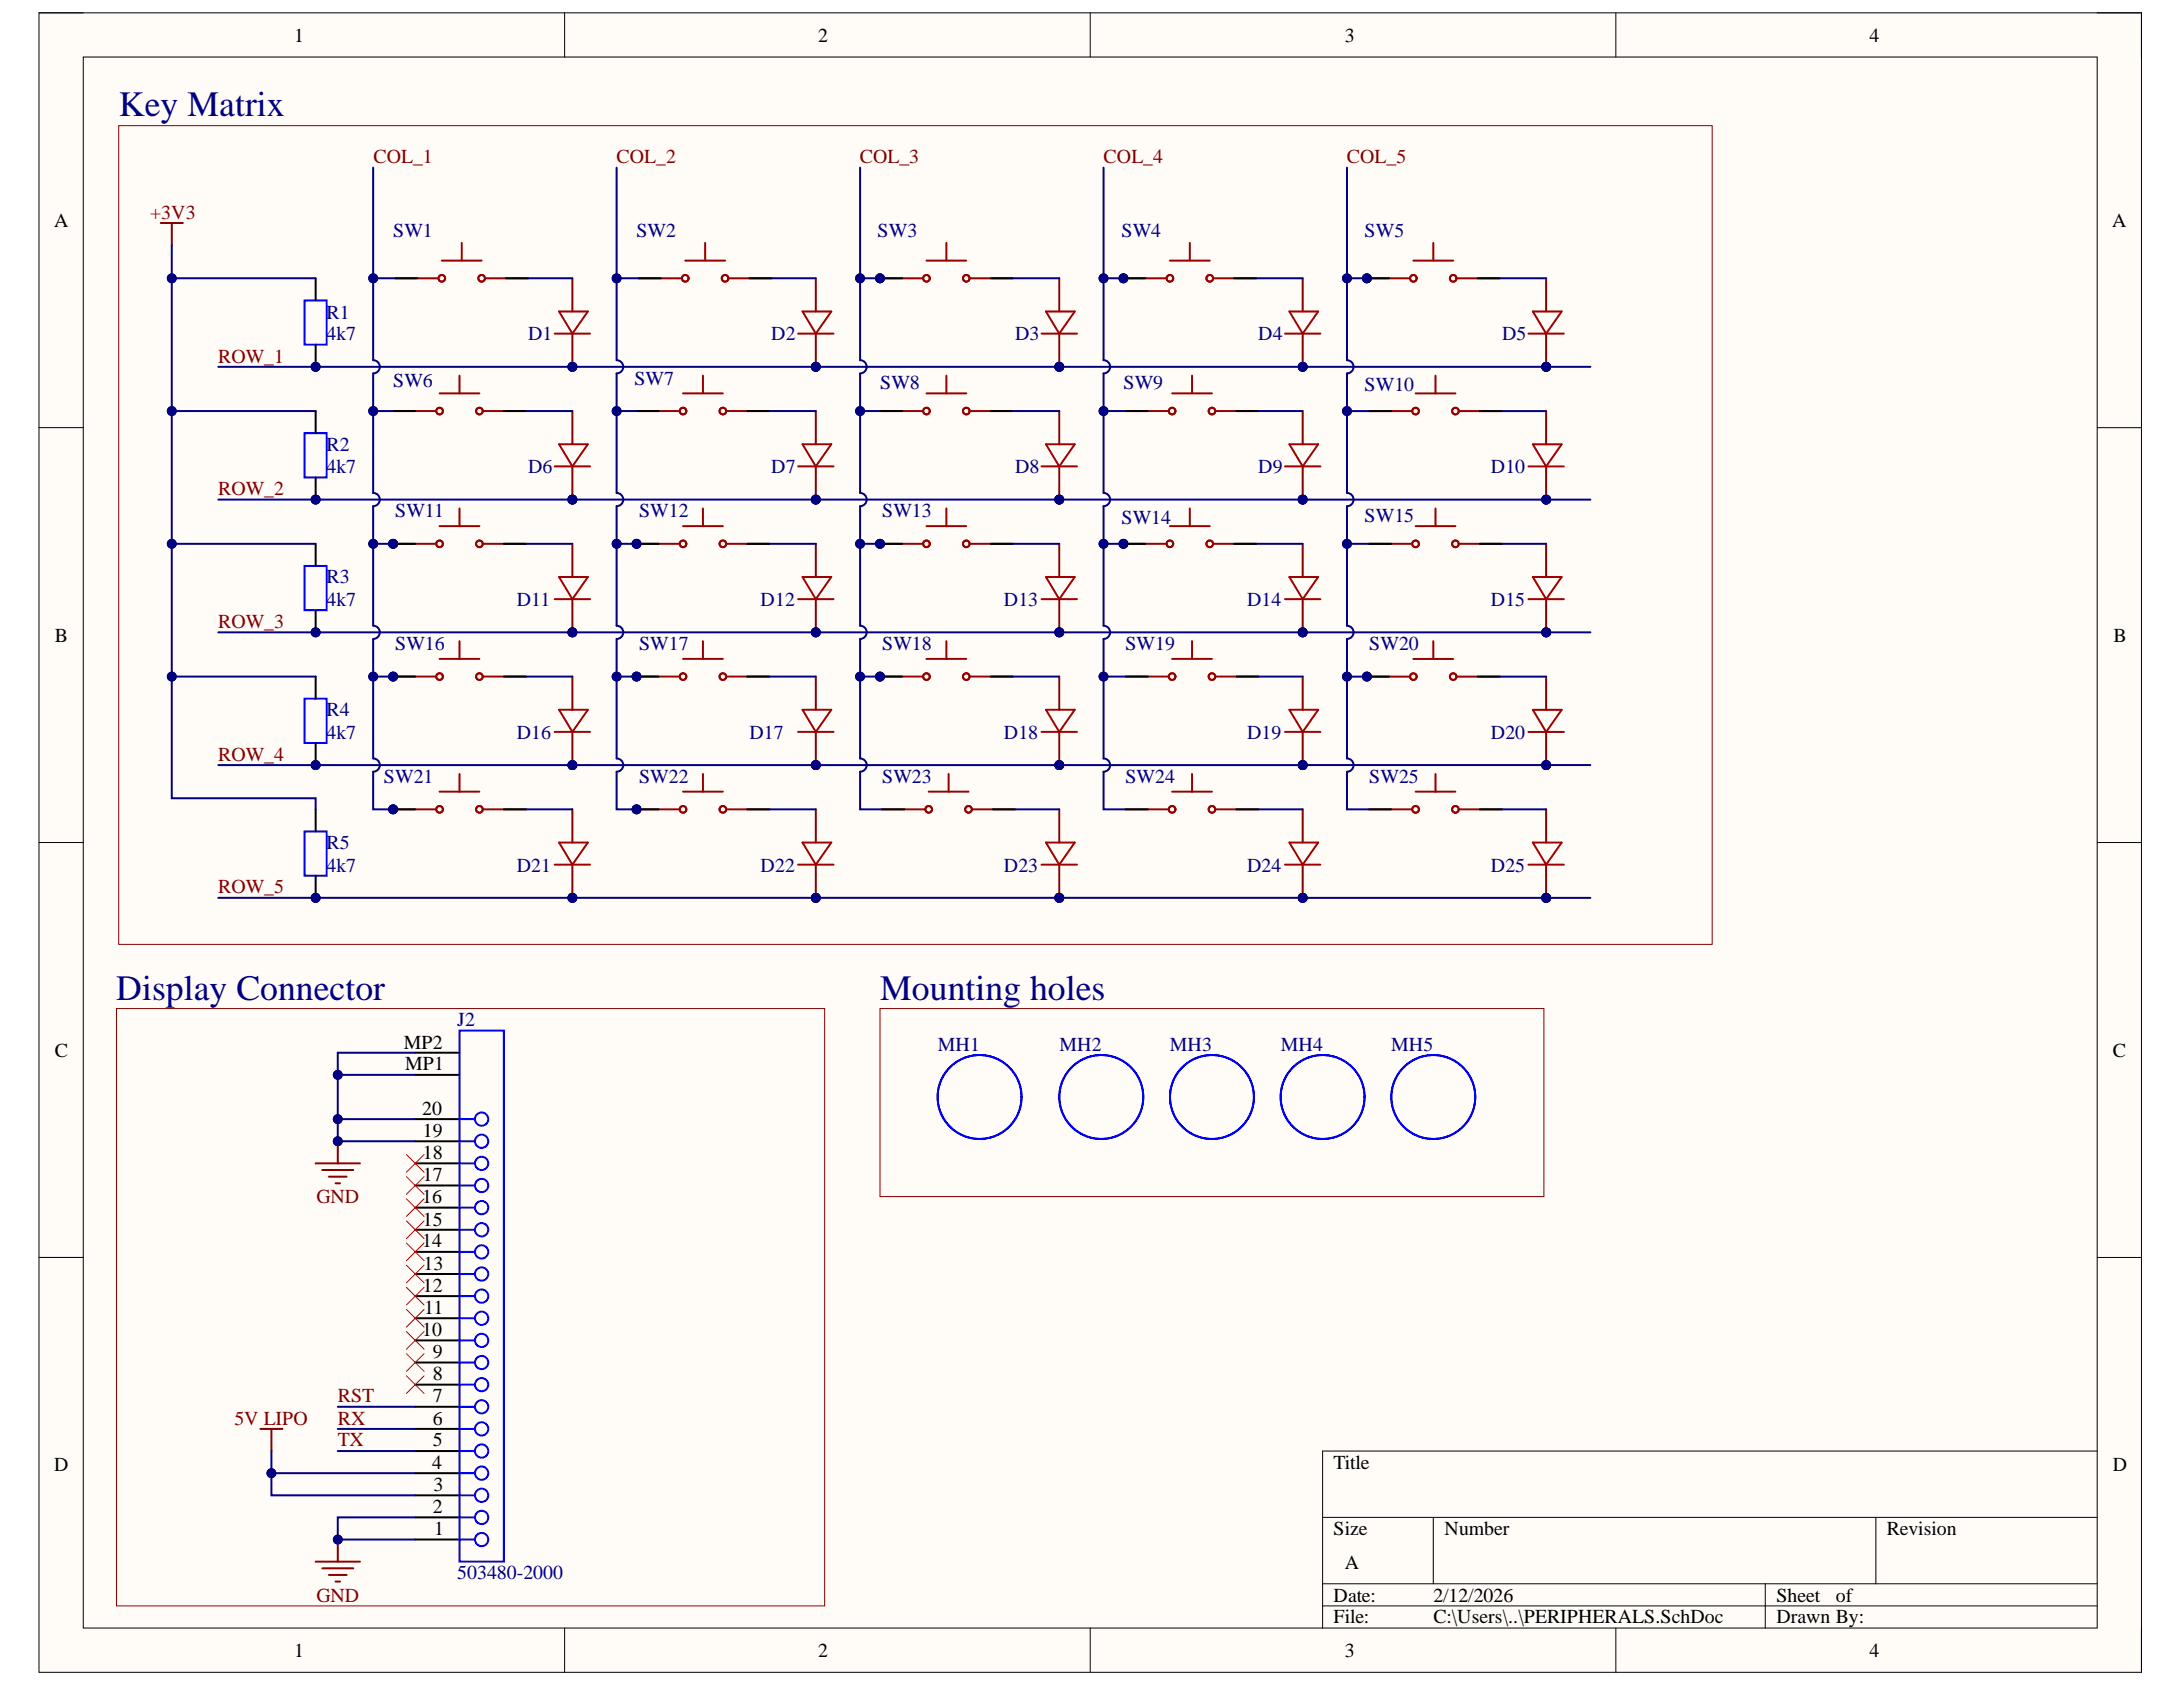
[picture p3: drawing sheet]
<svg xmlns="http://www.w3.org/2000/svg" width="279mm" height="216mm" viewBox="0 0 279 216" stroke-linecap="round" stroke-linejoin="round" font-family="sans-serif">
<defs><g id="words">
<g font-size="4.6" fill="#000080">
<text x="15.2" y="14.8">Key Matrix</text>
<text x="14.9" y="128">Display Connector</text>
<text x="112.7" y="128">Mounting holes</text>
</g>
<g font-size="2.5">
<text x="37.6" y="5.3">1</text>
<text x="104.7" y="5.3">2</text>
<text x="172.1" y="5.3">3</text>
<text x="239.3" y="5.3">4</text>
<text x="6.9" y="29">A</text>
<text x="270.3" y="29">A</text>
<text x="7" y="82.1">B</text>
<text x="270.5" y="82.1">B</text>
<text x="7" y="135.2">C</text>
<text x="51.7" y="134.2">MP2</text>
<text x="51.8" y="137">MP1</text>
<text x="270.4" y="135.2">C</text>
<text x="54" y="142.7">20</text>
<text x="54.1" y="148.3">18</text>
<text x="54.1" y="145.5">19</text>
<text x="54" y="154">16</text>
<text x="54.1" y="151.2">17</text>
<text x="54" y="159.7">14</text>
<text x="54.1" y="156.9">15</text>
<text x="54.1" y="165.3">12</text>
<text x="54.2" y="162.5">13</text>
<text x="54" y="171">10</text>
<text x="54.3" y="168.2">11</text>
<text x="55.4" y="173.9">9</text>
<text x="55.4" y="179.4">7</text>
<text x="55.4" y="176.6">8</text>
<text x="55.4" y="185.1">5</text>
<text x="55.4" y="182.3">6</text>
<text x="6.9" y="188.3">D</text>
<text x="55.3" y="188">4</text>
<text x="55.5" y="190.8">3</text>
<text x="170.7" y="188">Title</text>
<text x="270.4" y="188.3">D</text>
<text x="55.4" y="193.6">2</text>
<text x="55.6" y="196.4">1</text>
<text x="170.7" y="196.4">Size</text>
<text x="184.9" y="196.4">Number</text>
<text x="241.5" y="196.4">Revision</text>
<text x="172.1" y="200.7">A</text>
<text x="170.7" y="205">Date:</text>
<text x="170.7" y="207.8">File:</text>
<text x="183.5" y="205">2/12/2026</text>
<text x="183.5" y="207.8">C:\Users\..\PERIPHERALS.SchDoc</text>
<text x="227.4" y="205">Sheet</text>
<text x="227.4" y="207.8">Drawn By:</text>
<text x="235" y="205">of</text>
<text x="37.6" y="212.1">1</text>
<text x="104.7" y="212.1">2</text>
<text x="172.1" y="212.1">3</text>
<text x="239.3" y="212.1">4</text>
</g>
<g font-size="2.5" fill="#800000">
<text x="47.8" y="20.9">COL_1</text>
<text x="78.9" y="20.9">COL_2</text>
<text x="110" y="20.9">COL_3</text>
<text x="141.2" y="20.9">COL_4</text>
<text x="172.4" y="20.9">COL_5</text>
<text x="19.2" y="28">+3V3</text>
<text x="27.9" y="46.4">ROW_1</text>
<text x="27.9" y="63.3">ROW_2</text>
<text x="27.9" y="80.3">ROW_3</text>
<text x="27.9" y="97.3">ROW_4</text>
<text x="27.9" y="114.3">ROW_5</text>
<text x="40.5" y="154">GND</text>
<text x="43.2" y="179.4">RST</text>
<text x="30" y="182.3">5V LIPO</text>
<text x="43.2" y="182.3">RX</text>
<text x="43.2" y="185.1">TX</text>
<text x="40.5" y="205">GND</text>
</g>
<g font-size="2.5" fill="#000080">
<text x="50.3" y="30.3">SW1</text>
<text x="81.5" y="30.3">SW2</text>
<text x="112.3" y="30.3">SW3</text>
<text x="143.5" y="30.3">SW4</text>
<text x="174.7" y="30.3">SW5</text>
<text x="41.8" y="40.8">R1</text>
<text x="41.8" y="43.6">4k7</text>
<text x="67.6" y="43.6">D1</text>
<text x="98.7" y="43.6">D2</text>
<text x="129.9" y="43.6">D3</text>
<text x="161" y="43.6">D4</text>
<text x="192.3" y="43.6">D5</text>
<text x="50.3" y="49.5">SW6</text>
<text x="81.2" y="49.2">SW7</text>
<text x="112.7" y="49.8">SW8</text>
<text x="143.8" y="49.8">SW9</text>
<text x="174.7" y="50.1">SW10</text>
<text x="41.8" y="57.7">R2</text>
<text x="41.8" y="60.5">4k7</text>
<text x="67.6" y="60.5">D6</text>
<text x="98.7" y="60.5">D7</text>
<text x="129.9" y="60.5">D8</text>
<text x="161" y="60.5">D9</text>
<text x="190.8" y="60.5">D10</text>
<text x="50.6" y="66.2">SW11</text>
<text x="81.8" y="66.2">SW12</text>
<text x="112.9" y="66.2">SW13</text>
<text x="143.5" y="67.1">SW14</text>
<text x="174.7" y="66.8">SW15</text>
<text x="41.8" y="74.7">R3</text>
<text x="41.8" y="77.5">4k7</text>
<text x="66.1" y="77.5">D11</text>
<text x="97.4" y="77.5">D12</text>
<text x="128.5" y="77.5">D13</text>
<text x="159.6" y="77.5">D14</text>
<text x="190.8" y="77.5">D15</text>
<text x="50.6" y="83.2">SW16</text>
<text x="81.8" y="83.2">SW17</text>
<text x="112.9" y="83.2">SW18</text>
<text x="144" y="83.2">SW19</text>
<text x="175.3" y="83.2">SW20</text>
<text x="41.8" y="91.7">R4</text>
<text x="41.8" y="94.5">4k7</text>
<text x="66.1" y="94.5">D16</text>
<text x="95.9" y="94.5">D17</text>
<text x="128.5" y="94.5">D18</text>
<text x="159.6" y="94.5">D19</text>
<text x="190.8" y="94.5">D20</text>
<text x="49.1" y="100.2">SW21</text>
<text x="81.8" y="100.2">SW22</text>
<text x="112.9" y="100.2">SW23</text>
<text x="144" y="100.2">SW24</text>
<text x="175.3" y="100.2">SW25</text>
<text x="41.8" y="108.7">R5</text>
<text x="41.8" y="111.5">4k7</text>
<text x="66.1" y="111.5">D21</text>
<text x="97.4" y="111.5">D22</text>
<text x="128.5" y="111.5">D23</text>
<text x="159.6" y="111.5">D24</text>
<text x="190.8" y="111.5">D25</text>
<text x="58.5" y="131.3">J2</text>
<text x="120" y="134.5">MH1</text>
<text x="135.6" y="134.5">MH2</text>
<text x="149.7" y="134.5">MH3</text>
<text x="163.9" y="134.5">MH4</text>
<text x="178" y="134.5">MH5</text>
<text x="58.5" y="202.1">503480-2000</text>
</g>
</g></defs>
<path d="M5 1.6h269.1v212.4h-269.1z" fill-rule="evenodd" fill="#fffcf8"/>
<path d="M5 1.6h269.1v212.4h-269.1z" fill="none" stroke="#000" stroke-width=".13"/>
<path d="M10.7 7.3h257.7v201.1h-257.7z" fill-rule="evenodd" fill="#fffcf8"/>
<g fill="none" stroke="#000" stroke-width=".13">
<path d="M5 1.6h5.7M10.7 7.3h257.7v201.1h-257.7zM72.3 1.6v5.7M139.5 1.6v5.7M206.8 1.6v5.7M268.4 1.6h5.7v5.7M5 54.7h5.7M268.4 54.7h5.7M5 107.8h5.7M268.4 107.8h5.7M5 160.9h5.7M268.4 160.9h5.7"/>
<path d="M169.3 194.2h99.1M183.4 194.2v8.5M240.1 194.2v8.5M268.4 185.7h-99.1v22.7M72.3 208.4v5.6M139.5 208.4v5.6M169.3 202.7h99.1M169.3 205.5h99.1M206.8 208.4v5.6M225.9 202.7v5.7M274.1 208.4v5.6"/>
</g>
<path d="M15.2 16.1h203.9v104.8h-203.9z" fill="none" stroke="#800000" stroke-width=".13"/>
<circle cx="73.3" cy="46.9" r=".57" fill="#000080"/>
<circle cx="73.3" cy="46.9" r=".57" fill="none" stroke="#000080" stroke-width=".13"/>
<path d="M73.3 35.6v4.3M73.3 42.7v4.2" fill="none" stroke="#800" stroke-width=".25"/>
<circle cx="73.3" cy="46.9" r=".57" fill="#000080"/>
<circle cx="73.3" cy="46.9" r=".57" fill="none" stroke="#000080" stroke-width=".13"/>
<path d="M71.6 39.9h3.6l-1.9 2.8zM71 42.7h4.5" fill="none" stroke="#a00000" stroke-width=".25"/>
<circle cx="104.4" cy="46.9" r=".57" fill="#000080"/>
<circle cx="104.4" cy="46.9" r=".57" fill="none" stroke="#000080" stroke-width=".13"/>
<path d="M104.4 35.6v4.3M104.4 42.7v4.2" fill="none" stroke="#800" stroke-width=".25"/>
<circle cx="104.4" cy="46.9" r=".57" fill="#000080"/>
<circle cx="104.4" cy="46.9" r=".57" fill="none" stroke="#000080" stroke-width=".13"/>
<path d="M102.7 39.9h3.7l-2 2.8zM102.1 42.7h4.6" fill="none" stroke="#a00000" stroke-width=".25"/>
<circle cx="73.3" cy="63.9" r=".57" fill="#000080"/>
<circle cx="73.3" cy="63.9" r=".57" fill="none" stroke="#000080" stroke-width=".13"/>
<path d="M73.3 52.6v4.3M73.3 59.7v4.2" fill="none" stroke="#800" stroke-width=".25"/>
<circle cx="73.3" cy="63.9" r=".57" fill="#000080"/>
<circle cx="73.3" cy="63.9" r=".57" fill="none" stroke="#000080" stroke-width=".13"/>
<path d="M71 59.7h4.5M71.6 56.9h3.6l-1.9 2.8z" fill="none" stroke="#a00000" stroke-width=".25"/>
<circle cx="104.4" cy="63.9" r=".57" fill="#000080"/>
<circle cx="104.4" cy="63.9" r=".57" fill="none" stroke="#000080" stroke-width=".13"/>
<path d="M104.4 52.6v4.3M104.4 59.7v4.2" fill="none" stroke="#800" stroke-width=".25"/>
<circle cx="104.4" cy="63.9" r=".57" fill="#000080"/>
<circle cx="104.4" cy="63.9" r=".57" fill="none" stroke="#000080" stroke-width=".13"/>
<path d="M102.1 59.7h4.6M102.7 56.9h3.7l-2 2.8z" fill="none" stroke="#a00000" stroke-width=".25"/>
<circle cx="73.3" cy="80.9" r=".57" fill="#000080"/>
<circle cx="73.3" cy="80.9" r=".57" fill="none" stroke="#000080" stroke-width=".13"/>
<path d="M73.3 69.6v4.2M73.3 76.7v4.2" fill="none" stroke="#800" stroke-width=".25"/>
<circle cx="73.3" cy="80.9" r=".57" fill="#000080"/>
<circle cx="73.3" cy="80.9" r=".57" fill="none" stroke="#000080" stroke-width=".13"/>
<path d="M71 76.7h4.5M71.6 73.8h3.6l-1.9 2.9z" fill="none" stroke="#a00000" stroke-width=".25"/>
<circle cx="104.4" cy="80.9" r=".57" fill="#000080"/>
<circle cx="104.4" cy="80.9" r=".57" fill="none" stroke="#000080" stroke-width=".13"/>
<path d="M104.4 69.6v4.2M104.4 76.7v4.2" fill="none" stroke="#800" stroke-width=".25"/>
<circle cx="104.4" cy="80.9" r=".57" fill="#000080"/>
<circle cx="104.4" cy="80.9" r=".57" fill="none" stroke="#000080" stroke-width=".13"/>
<path d="M102.1 76.7h4.6M102.7 73.8h3.7l-2 2.9z" fill="none" stroke="#a00000" stroke-width=".25"/>
<circle cx="73.3" cy="97.9" r=".57" fill="#000080"/>
<circle cx="73.3" cy="97.9" r=".57" fill="none" stroke="#000080" stroke-width=".13"/>
<path d="M73.3 86.6v4.2M73.3 93.7v4.2" fill="none" stroke="#800" stroke-width=".25"/>
<circle cx="73.3" cy="97.9" r=".57" fill="#000080"/>
<circle cx="73.3" cy="97.9" r=".57" fill="none" stroke="#000080" stroke-width=".13"/>
<path d="M71 93.7h4.5M71.6 90.8h3.6l-1.9 2.9z" fill="none" stroke="#a00000" stroke-width=".25"/>
<circle cx="104.4" cy="97.9" r=".57" fill="#000080"/>
<circle cx="104.4" cy="97.9" r=".57" fill="none" stroke="#000080" stroke-width=".13"/>
<path d="M104.4 86.6v4.2M104.4 93.7v4.2" fill="none" stroke="#800" stroke-width=".25"/>
<circle cx="104.4" cy="97.9" r=".57" fill="#000080"/>
<circle cx="104.4" cy="97.9" r=".57" fill="none" stroke="#000080" stroke-width=".13"/>
<path d="M102.1 93.7h4.6M102.7 90.8h3.7l-2 2.9z" fill="none" stroke="#a00000" stroke-width=".25"/>
<circle cx="73.3" cy="114.9" r=".57" fill="#000080"/>
<circle cx="73.3" cy="114.9" r=".57" fill="none" stroke="#000080" stroke-width=".13"/>
<path d="M73.3 103.6v4.2M73.3 110.7v4.2" fill="none" stroke="#800" stroke-width=".25"/>
<circle cx="73.3" cy="114.9" r=".57" fill="#000080"/>
<circle cx="73.3" cy="114.9" r=".57" fill="none" stroke="#000080" stroke-width=".13"/>
<path d="M71 110.7h4.5M71.6 107.8h3.6l-1.9 2.9z" fill="none" stroke="#a00000" stroke-width=".25"/>
<circle cx="104.4" cy="114.9" r=".57" fill="#000080"/>
<circle cx="104.4" cy="114.9" r=".57" fill="none" stroke="#000080" stroke-width=".13"/>
<path d="M104.4 103.6v4.2M104.4 110.7v4.2" fill="none" stroke="#800" stroke-width=".25"/>
<circle cx="104.4" cy="114.9" r=".57" fill="#000080"/>
<circle cx="104.4" cy="114.9" r=".57" fill="none" stroke="#000080" stroke-width=".13"/>
<path d="M102.1 110.7h4.6M102.7 107.8h3.7l-2 2.9z" fill="none" stroke="#a00000" stroke-width=".25"/>
<circle cx="135.6" cy="46.9" r=".57" fill="#000080"/>
<circle cx="135.6" cy="46.9" r=".57" fill="none" stroke="#000080" stroke-width=".13"/>
<path d="M135.6 35.6v4.3M135.6 42.7v4.2" fill="none" stroke="#800" stroke-width=".25"/>
<circle cx="135.6" cy="46.9" r=".57" fill="#000080"/>
<circle cx="135.6" cy="46.9" r=".57" fill="none" stroke="#000080" stroke-width=".13"/>
<path d="M133.9 39.9h3.7l-2 2.8zM133.3 42.7h4.5" fill="none" stroke="#a00000" stroke-width=".25"/>
<circle cx="135.6" cy="63.9" r=".57" fill="#000080"/>
<circle cx="135.6" cy="63.9" r=".57" fill="none" stroke="#000080" stroke-width=".13"/>
<path d="M135.6 52.6v4.3M135.6 59.7v4.2" fill="none" stroke="#800" stroke-width=".25"/>
<circle cx="135.6" cy="63.9" r=".57" fill="#000080"/>
<circle cx="135.6" cy="63.9" r=".57" fill="none" stroke="#000080" stroke-width=".13"/>
<path d="M133.3 59.7h4.5M133.9 56.9h3.7l-2 2.8z" fill="none" stroke="#a00000" stroke-width=".25"/>
<circle cx="135.6" cy="80.9" r=".57" fill="#000080"/>
<circle cx="135.6" cy="80.9" r=".57" fill="none" stroke="#000080" stroke-width=".13"/>
<path d="M135.6 69.6v4.2M135.6 76.7v4.2" fill="none" stroke="#800" stroke-width=".25"/>
<circle cx="135.6" cy="80.9" r=".57" fill="#000080"/>
<circle cx="135.6" cy="80.9" r=".57" fill="none" stroke="#000080" stroke-width=".13"/>
<path d="M133.3 76.7h4.5M133.9 73.8h3.7l-2 2.9z" fill="none" stroke="#a00000" stroke-width=".25"/>
<circle cx="135.6" cy="97.9" r=".57" fill="#000080"/>
<circle cx="135.6" cy="97.9" r=".57" fill="none" stroke="#000080" stroke-width=".13"/>
<path d="M135.6 86.6v4.2M135.6 93.7v4.2" fill="none" stroke="#800" stroke-width=".25"/>
<circle cx="135.6" cy="97.9" r=".57" fill="#000080"/>
<circle cx="135.6" cy="97.9" r=".57" fill="none" stroke="#000080" stroke-width=".13"/>
<path d="M133.3 93.7h4.5M133.9 90.8h3.7l-2 2.9z" fill="none" stroke="#a00000" stroke-width=".25"/>
<circle cx="135.6" cy="114.9" r=".57" fill="#000080"/>
<circle cx="135.6" cy="114.9" r=".57" fill="none" stroke="#000080" stroke-width=".13"/>
<path d="M135.6 103.6v4.2M135.6 110.7v4.2" fill="none" stroke="#800" stroke-width=".25"/>
<circle cx="135.6" cy="114.9" r=".57" fill="#000080"/>
<circle cx="135.6" cy="114.9" r=".57" fill="none" stroke="#000080" stroke-width=".13"/>
<path d="M133.3 110.7h4.5M133.9 107.8h3.7l-2 2.9z" fill="none" stroke="#a00000" stroke-width=".25"/>
<circle cx="166.7" cy="46.9" r=".57" fill="#000080"/>
<circle cx="166.7" cy="46.9" r=".57" fill="none" stroke="#000080" stroke-width=".13"/>
<path d="M166.7 35.6v4.3M166.7 42.7v4.2" fill="none" stroke="#800" stroke-width=".25"/>
<circle cx="166.7" cy="46.9" r=".57" fill="#000080"/>
<circle cx="166.7" cy="46.9" r=".57" fill="none" stroke="#000080" stroke-width=".13"/>
<path d="M165 39.9h3.7l-2 2.8zM164.5 42.7h4.5" fill="none" stroke="#a00000" stroke-width=".25"/>
<circle cx="166.7" cy="63.9" r=".57" fill="#000080"/>
<circle cx="166.7" cy="63.9" r=".57" fill="none" stroke="#000080" stroke-width=".13"/>
<path d="M166.7 52.6v4.3M166.7 59.7v4.2" fill="none" stroke="#800" stroke-width=".25"/>
<circle cx="166.7" cy="63.9" r=".57" fill="#000080"/>
<circle cx="166.7" cy="63.9" r=".57" fill="none" stroke="#000080" stroke-width=".13"/>
<path d="M164.5 59.7h4.5M165 56.9h3.7l-2 2.8z" fill="none" stroke="#a00000" stroke-width=".25"/>
<circle cx="166.7" cy="80.9" r=".57" fill="#000080"/>
<circle cx="166.7" cy="80.9" r=".57" fill="none" stroke="#000080" stroke-width=".13"/>
<path d="M166.7 69.6v4.2M166.7 76.7v4.2" fill="none" stroke="#800" stroke-width=".25"/>
<circle cx="166.7" cy="80.9" r=".57" fill="#000080"/>
<circle cx="166.7" cy="80.9" r=".57" fill="none" stroke="#000080" stroke-width=".13"/>
<path d="M164.5 76.7h4.5M165 73.8h3.7l-2 2.9z" fill="none" stroke="#a00000" stroke-width=".25"/>
<circle cx="166.7" cy="97.9" r=".57" fill="#000080"/>
<circle cx="166.7" cy="97.9" r=".57" fill="none" stroke="#000080" stroke-width=".13"/>
<path d="M166.7 86.6v4.2M166.7 93.7v4.2" fill="none" stroke="#800" stroke-width=".25"/>
<circle cx="166.7" cy="97.9" r=".57" fill="#000080"/>
<circle cx="166.7" cy="97.9" r=".57" fill="none" stroke="#000080" stroke-width=".13"/>
<path d="M164.5 93.7h4.5M165 90.8h3.7l-2 2.9z" fill="none" stroke="#a00000" stroke-width=".25"/>
<circle cx="166.7" cy="114.9" r=".57" fill="#000080"/>
<circle cx="166.7" cy="114.9" r=".57" fill="none" stroke="#000080" stroke-width=".13"/>
<path d="M166.7 103.6v4.2M166.7 110.7v4.2" fill="none" stroke="#800" stroke-width=".25"/>
<circle cx="166.7" cy="114.9" r=".57" fill="#000080"/>
<circle cx="166.7" cy="114.9" r=".57" fill="none" stroke="#000080" stroke-width=".13"/>
<path d="M164.5 110.7h4.5M165 107.8h3.7l-2 2.9z" fill="none" stroke="#a00000" stroke-width=".25"/>
<circle cx="197.9" cy="46.9" r=".57" fill="#000080"/>
<circle cx="197.9" cy="46.9" r=".57" fill="none" stroke="#000080" stroke-width=".13"/>
<path d="M197.9 35.6v4.3M197.9 42.7v4.2" fill="none" stroke="#800" stroke-width=".25"/>
<circle cx="197.9" cy="46.9" r=".57" fill="#000080"/>
<circle cx="197.9" cy="46.9" r=".57" fill="none" stroke="#000080" stroke-width=".13"/>
<path d="M196.2 39.9h3.7l-2 2.8zM195.6 42.7h4.6" fill="none" stroke="#a00000" stroke-width=".25"/>
<circle cx="197.9" cy="63.9" r=".56" fill="#000080"/>
<circle cx="197.9" cy="63.9" r=".56" fill="none" stroke="#000080" stroke-width=".13"/>
<path d="M197.9 52.6v4.3M197.9 59.7v4.2" fill="none" stroke="#800" stroke-width=".25"/>
<circle cx="197.9" cy="63.9" r=".56" fill="#000080"/>
<circle cx="197.9" cy="63.9" r=".56" fill="none" stroke="#000080" stroke-width=".13"/>
<path d="M195.6 59.7h4.6M196.2 56.9h3.7l-2 2.8z" fill="none" stroke="#a00000" stroke-width=".25"/>
<circle cx="197.9" cy="80.9" r=".57" fill="#000080"/>
<circle cx="197.9" cy="80.9" r=".57" fill="none" stroke="#000080" stroke-width=".13"/>
<path d="M197.9 69.6v4.2M197.9 76.7v4.2" fill="none" stroke="#800" stroke-width=".25"/>
<circle cx="197.9" cy="80.9" r=".57" fill="#000080"/>
<circle cx="197.9" cy="80.9" r=".57" fill="none" stroke="#000080" stroke-width=".13"/>
<path d="M195.6 76.7h4.6M196.2 73.8h3.7l-2 2.9z" fill="none" stroke="#a00000" stroke-width=".25"/>
<circle cx="197.9" cy="97.9" r=".56" fill="#000080"/>
<circle cx="197.9" cy="97.9" r=".56" fill="none" stroke="#000080" stroke-width=".13"/>
<path d="M197.9 86.6v4.2M197.9 93.7v4.2" fill="none" stroke="#800" stroke-width=".25"/>
<circle cx="197.9" cy="97.9" r=".56" fill="#000080"/>
<circle cx="197.9" cy="97.9" r=".56" fill="none" stroke="#000080" stroke-width=".13"/>
<path d="M195.6 93.7h4.6M196.2 90.8h3.7l-2 2.9z" fill="none" stroke="#a00000" stroke-width=".25"/>
<circle cx="197.9" cy="114.9" r=".57" fill="#000080"/>
<circle cx="197.9" cy="114.9" r=".57" fill="none" stroke="#000080" stroke-width=".13"/>
<path d="M197.9 103.6v4.2M197.9 110.7v4.2" fill="none" stroke="#800" stroke-width=".25"/>
<circle cx="197.9" cy="114.9" r=".57" fill="#000080"/>
<circle cx="197.9" cy="114.9" r=".57" fill="none" stroke="#000080" stroke-width=".13"/>
<path d="M195.6 110.7h4.6M196.2 107.8h3.7l-2 2.9z" fill="none" stroke="#a00000" stroke-width=".25"/>
<g fill="none" stroke="#980000" stroke-width=".25">
<path d="M50.6 35.6h5.4M56.5 33.4h5.1M59.1 31.1v2.3M62.2 35.6h5.4M81.8 35.6h5.3M87.7 33.4h5.1M90.3 31.1v2.3M93.4 35.6h5.3"/>
<circle cx="56.5" cy="35.6" r=".43"/>
<circle cx="61.6" cy="35.6" r=".42"/>
<circle cx="87.7" cy="35.6" r=".43"/>
<circle cx="92.8" cy="35.6" r=".42"/>
</g>
<path d="M50.6 35.6h2.8M64.8 35.6h2.8M81.8 35.6h2.8M95.9 35.6h2.8" fill="none" stroke="#000" stroke-width=".25"/>
<circle cx="112.6" cy="35.6" r=".57" fill="#000080"/>
<circle cx="112.6" cy="35.6" r=".57" fill="none" stroke="#000080" stroke-width=".13"/>
<g fill="none" stroke="#980000" stroke-width=".25">
<path d="M112.6 35.6h5.4M118.6 33.4h5.1M121.1 31.1v2.3M124.2 35.6h5.4"/>
<circle cx="118.6" cy="35.6" r=".42"/>
<circle cx="123.7" cy="35.6" r=".43"/>
</g>
<path d="M112.6 35.6h2.9M126.8 35.6h2.8" fill="none" stroke="#000" stroke-width=".25"/>
<circle cx="112.6" cy="35.6" r=".57" fill="#000080"/>
<circle cx="112.6" cy="35.6" r=".57" fill="none" stroke="#000080" stroke-width=".13"/>
<circle cx="143.8" cy="35.6" r=".57" fill="#000080"/>
<circle cx="143.8" cy="35.6" r=".57" fill="none" stroke="#000080" stroke-width=".13"/>
<g fill="none" stroke="#980000" stroke-width=".25">
<path d="M143.8 35.6h5.4M149.7 33.4h5.1M152.3 31.1v2.3M155.4 35.6h5.4"/>
<circle cx="149.7" cy="35.6" r=".42"/>
<circle cx="154.8" cy="35.6" r=".43"/>
</g>
<path d="M143.8 35.6h2.8M157.9 35.6h2.9" fill="none" stroke="#000" stroke-width=".25"/>
<circle cx="143.8" cy="35.6" r=".57" fill="#000080"/>
<circle cx="143.8" cy="35.6" r=".57" fill="none" stroke="#000080" stroke-width=".13"/>
<circle cx="174.9" cy="35.6" r=".56" fill="#000080"/>
<circle cx="174.9" cy="35.6" r=".56" fill="none" stroke="#000080" stroke-width=".13"/>
<g fill="none" stroke="#980000" stroke-width=".25">
<path d="M174.9 35.6h5.4M180.9 33.4h5.1M183.4 31.1v2.3M186.6 35.6h5.3"/>
<circle cx="180.9" cy="35.6" r=".43"/>
<circle cx="186" cy="35.6" r=".43"/>
</g>
<path d="M174.9 35.6h2.9M189.1 35.6h2.8" fill="none" stroke="#000" stroke-width=".25"/>
<circle cx="174.9" cy="35.6" r=".56" fill="#000080"/>
<circle cx="174.9" cy="35.6" r=".56" fill="none" stroke="#000080" stroke-width=".13"/>
<g fill="none" stroke="#980000" stroke-width=".25">
<path d="M50.3 52.6h5.4M56.3 50.3h5.1M58.8 48.1v2.2M61.9 52.6h5.4M81.5 52.6h5.4M87.4 50.3h5.1M90 48.1v2.2M93.1 52.6h5.4M112.6 52.6h5.4M118.6 50.3h5.1M121.1 48.1v2.2M124.2 52.6h5.4"/>
<path d="M144.1 52.6h5.3M150 50.3h5.1M152.6 48.1v2.2M155.7 52.6h5.4M175.2 52.6h5.4M181.2 50.3h5.1M183.7 48.1v2.2M186.8 52.6h5.4"/>
<circle cx="56.3" cy="52.6" r=".43"/>
<circle cx="61.4" cy="52.6" r=".43"/>
<circle cx="87.4" cy="52.6" r=".42"/>
<circle cx="92.5" cy="52.6" r=".43"/>
<circle cx="118.6" cy="52.6" r=".42"/>
<circle cx="123.7" cy="52.6" r=".43"/>
<circle cx="150" cy="52.6" r=".43"/>
<circle cx="155.1" cy="52.6" r=".42"/>
<circle cx="181.2" cy="52.6" r=".43"/>
<circle cx="186.3" cy="52.6" r=".42"/>
</g>
<path d="M50.3 52.6h2.8M64.5 52.6h2.8M81.5 52.6h2.8M95.6 52.6h2.9M112.6 52.6h2.9M126.8 52.6h2.8M144.1 52.6h2.8M158.2 52.6h2.9M175.2 52.6h2.9M189.4 52.6h2.8" fill="none" stroke="#000" stroke-width=".25"/>
<circle cx="50.3" cy="69.6" r=".57" fill="#000080"/>
<circle cx="50.3" cy="69.6" r=".57" fill="none" stroke="#000080" stroke-width=".13"/>
<g fill="none" stroke="#980000" stroke-width=".25">
<path d="M50.3 69.6h5.4M56.3 67.3h5.1M58.8 65.1v2.2M61.9 69.6h5.4"/>
<circle cx="56.3" cy="69.6" r=".43"/>
<circle cx="61.4" cy="69.6" r=".43"/>
</g>
<path d="M50.3 69.6h2.8M64.5 69.6h2.8" fill="none" stroke="#000" stroke-width=".25"/>
<circle cx="50.3" cy="69.6" r=".57" fill="#000080"/>
<circle cx="50.3" cy="69.6" r=".57" fill="none" stroke="#000080" stroke-width=".13"/>
<circle cx="50.3" cy="86.6" r=".57" fill="#000080"/>
<circle cx="50.3" cy="86.6" r=".57" fill="none" stroke="#000080" stroke-width=".13"/>
<g fill="none" stroke="#980000" stroke-width=".25">
<path d="M50.3 86.6h5.4M56.3 84.3h5.1M58.8 82.1v2.2M61.9 86.6h5.4"/>
<circle cx="56.3" cy="86.6" r=".43"/>
<circle cx="61.4" cy="86.6" r=".43"/>
</g>
<path d="M50.3 86.6h2.8M64.5 86.6h2.8" fill="none" stroke="#000" stroke-width=".25"/>
<circle cx="50.3" cy="86.6" r=".57" fill="#000080"/>
<circle cx="50.3" cy="86.6" r=".57" fill="none" stroke="#000080" stroke-width=".13"/>
<circle cx="50.3" cy="103.6" r=".57" fill="#000080"/>
<circle cx="50.3" cy="103.6" r=".57" fill="none" stroke="#000080" stroke-width=".13"/>
<g fill="none" stroke="#980000" stroke-width=".25">
<path d="M58.8 99v2.3M50.3 103.6h5.4M56.3 101.3h5.1M61.9 103.6h5.4"/>
<circle cx="56.3" cy="103.6" r=".43"/>
<circle cx="61.4" cy="103.6" r=".43"/>
</g>
<path d="M50.3 103.6h2.8M64.5 103.6h2.8" fill="none" stroke="#000" stroke-width=".25"/>
<circle cx="50.3" cy="103.6" r=".57" fill="#000080"/>
<circle cx="50.3" cy="103.6" r=".57" fill="none" stroke="#000080" stroke-width=".13"/>
<circle cx="81.5" cy="103.6" r=".57" fill="#000080"/>
<circle cx="81.5" cy="103.6" r=".57" fill="none" stroke="#000080" stroke-width=".13"/>
<g fill="none" stroke="#980000" stroke-width=".25">
<path d="M90 99v2.3M81.5 103.6h5.4M87.4 101.3h5.1M93.1 103.6h5.4"/>
<circle cx="87.4" cy="103.6" r=".42"/>
<circle cx="92.5" cy="103.6" r=".43"/>
</g>
<path d="M81.5 103.6h2.8M95.6 103.6h2.9" fill="none" stroke="#000" stroke-width=".25"/>
<circle cx="81.5" cy="103.6" r=".57" fill="#000080"/>
<circle cx="81.5" cy="103.6" r=".57" fill="none" stroke="#000080" stroke-width=".13"/>
<circle cx="81.5" cy="86.6" r=".57" fill="#000080"/>
<circle cx="81.5" cy="86.6" r=".57" fill="none" stroke="#000080" stroke-width=".13"/>
<g fill="none" stroke="#980000" stroke-width=".25">
<path d="M81.5 86.6h5.4M87.4 84.3h5.1M90 82.1v2.2M93.1 86.6h5.4"/>
<circle cx="87.4" cy="86.6" r=".42"/>
<circle cx="92.5" cy="86.6" r=".43"/>
</g>
<path d="M81.5 86.6h2.8M95.6 86.6h2.9" fill="none" stroke="#000" stroke-width=".25"/>
<circle cx="81.5" cy="86.6" r=".57" fill="#000080"/>
<circle cx="81.5" cy="86.6" r=".57" fill="none" stroke="#000080" stroke-width=".13"/>
<circle cx="81.5" cy="69.6" r=".57" fill="#000080"/>
<circle cx="81.5" cy="69.6" r=".57" fill="none" stroke="#000080" stroke-width=".13"/>
<g fill="none" stroke="#980000" stroke-width=".25">
<path d="M81.5 69.6h5.4M87.4 67.3h5.1M90 65.1v2.2M93.1 69.6h5.4"/>
<circle cx="87.4" cy="69.6" r=".42"/>
<circle cx="92.5" cy="69.6" r=".43"/>
</g>
<path d="M81.5 69.6h2.8M95.6 69.6h2.9" fill="none" stroke="#000" stroke-width=".25"/>
<circle cx="81.5" cy="69.6" r=".57" fill="#000080"/>
<circle cx="81.5" cy="69.6" r=".57" fill="none" stroke="#000080" stroke-width=".13"/>
<circle cx="112.6" cy="69.6" r=".57" fill="#000080"/>
<circle cx="112.6" cy="69.6" r=".57" fill="none" stroke="#000080" stroke-width=".13"/>
<g fill="none" stroke="#980000" stroke-width=".25">
<path d="M112.6 69.6h5.4M118.6 67.3h5.1M121.1 65.1v2.2M124.2 69.6h5.4"/>
<circle cx="118.6" cy="69.6" r=".42"/>
<circle cx="123.7" cy="69.6" r=".43"/>
</g>
<path d="M112.6 69.6h2.9M126.8 69.6h2.8" fill="none" stroke="#000" stroke-width=".25"/>
<circle cx="112.6" cy="69.6" r=".57" fill="#000080"/>
<circle cx="112.6" cy="69.6" r=".57" fill="none" stroke="#000080" stroke-width=".13"/>
<circle cx="143.8" cy="69.6" r=".57" fill="#000080"/>
<circle cx="143.8" cy="69.6" r=".57" fill="none" stroke="#000080" stroke-width=".13"/>
<g fill="none" stroke="#980000" stroke-width=".25">
<path d="M143.8 69.6h5.4M149.7 67.3h5.1M152.3 65.1v2.2M155.4 69.6h5.4"/>
<circle cx="149.7" cy="69.6" r=".42"/>
<circle cx="154.8" cy="69.6" r=".43"/>
</g>
<path d="M143.8 69.6h2.8M157.9 69.6h2.9" fill="none" stroke="#000" stroke-width=".25"/>
<circle cx="143.8" cy="69.6" r=".57" fill="#000080"/>
<circle cx="143.8" cy="69.6" r=".57" fill="none" stroke="#000080" stroke-width=".13"/>
<g fill="none" stroke="#980000" stroke-width=".25">
<path d="M175.2 69.6h5.4M181.2 67.3h5.1M183.7 65.1v2.2M186.8 69.6h5.4"/>
<circle cx="181.2" cy="69.6" r=".43"/>
<circle cx="186.3" cy="69.6" r=".43"/>
</g>
<path d="M175.2 69.6h2.9M189.4 69.6h2.8" fill="none" stroke="#000" stroke-width=".25"/>
<circle cx="174.9" cy="86.6" r=".56" fill="#000080"/>
<circle cx="174.9" cy="86.6" r=".56" fill="none" stroke="#000080" stroke-width=".13"/>
<g fill="none" stroke="#980000" stroke-width=".25">
<path d="M174.9 86.6h5.4M180.9 84.3h5.1M183.4 82.1v2.2M186.6 86.6h5.3"/>
<circle cx="180.9" cy="86.6" r=".42"/>
<circle cx="186" cy="86.6" r=".42"/>
</g>
<path d="M174.9 86.6h2.9M189.1 86.6h2.8" fill="none" stroke="#000" stroke-width=".25"/>
<circle cx="174.9" cy="86.6" r=".56" fill="#000080"/>
<circle cx="174.9" cy="86.6" r=".56" fill="none" stroke="#000080" stroke-width=".13"/>
<g fill="none" stroke="#980000" stroke-width=".25">
<path d="M144.1 86.6h5.3M150 84.3h5.1M152.6 82.1v2.2M155.7 86.6h5.4"/>
<circle cx="150" cy="86.6" r=".43"/>
<circle cx="155.1" cy="86.6" r=".42"/>
</g>
<path d="M144.1 86.6h2.8M158.2 86.6h2.9" fill="none" stroke="#000" stroke-width=".25"/>
<circle cx="112.6" cy="86.6" r=".57" fill="#000080"/>
<circle cx="112.6" cy="86.6" r=".57" fill="none" stroke="#000080" stroke-width=".13"/>
<g fill="none" stroke="#980000" stroke-width=".25">
<path d="M112.6 86.6h5.4M118.6 84.3h5.1M121.1 82.1v2.2M124.2 86.6h5.4"/>
<circle cx="118.6" cy="86.6" r=".42"/>
<circle cx="123.7" cy="86.6" r=".43"/>
</g>
<path d="M112.6 86.6h2.9M126.8 86.6h2.8" fill="none" stroke="#000" stroke-width=".25"/>
<circle cx="112.6" cy="86.6" r=".57" fill="#000080"/>
<circle cx="112.6" cy="86.6" r=".57" fill="none" stroke="#000080" stroke-width=".13"/>
<g fill="none" stroke="#980000" stroke-width=".25">
<path d="M121.4 99v2.3M152.6 99v2.3M183.7 99.1v2.2M112.9 103.6h5.4M118.9 101.3h5.1M124.5 103.6h5.4M144.1 103.6h5.3M150 101.3h5.1M155.7 103.6h5.4M175.2 103.6h5.4M181.2 101.3h5.1M186.8 103.6h5.4"/>
<circle cx="118.9" cy="103.6" r=".43"/>
<circle cx="124" cy="103.6" r=".42"/>
<circle cx="150" cy="103.6" r=".43"/>
<circle cx="155.1" cy="103.6" r=".42"/>
<circle cx="181.2" cy="103.6" r=".43"/>
<circle cx="186.3" cy="103.6" r=".43"/>
</g>
<path d="M112.9 103.6h2.8M127.1 103.6h2.8M144.1 103.6h2.8M158.2 103.6h2.9M175.2 103.6h2.9M189.4 103.6h2.8" fill="none" stroke="#000" stroke-width=".25"/>
<path d="M14.9 129.1h90.6v76.4h-90.6z" fill="none" stroke="#800000" stroke-width=".13"/>
<circle cx="40.4" cy="46.9" r=".57" fill="#000080"/>
<circle cx="40.4" cy="46.9" r=".57" fill="none" stroke="#000080" stroke-width=".13"/>
<path d="M39 38.4h2.8v5.7h-2.8z" fill="none" stroke="#00f" stroke-width=".25"/>
<path d="M40.4 44.1v2.8" fill="none" stroke="#000" stroke-width=".25"/>
<circle cx="40.4" cy="46.9" r=".57" fill="#000080"/>
<circle cx="40.4" cy="46.9" r=".57" fill="none" stroke="#000080" stroke-width=".13"/>
<path d="M40.4 35.6v2.8" fill="none" stroke="#000" stroke-width=".25"/>
<circle cx="40.4" cy="63.9" r=".57" fill="#000080"/>
<circle cx="40.4" cy="63.9" r=".57" fill="none" stroke="#000080" stroke-width=".13"/>
<path d="M39 55.4h2.8v5.7h-2.8z" fill="none" stroke="#00f" stroke-width=".25"/>
<path d="M40.4 61.1v2.8" fill="none" stroke="#000" stroke-width=".25"/>
<circle cx="40.4" cy="63.9" r=".57" fill="#000080"/>
<circle cx="40.4" cy="63.9" r=".57" fill="none" stroke="#000080" stroke-width=".13"/>
<path d="M40.4 52.6v2.8" fill="none" stroke="#000" stroke-width=".25"/>
<circle cx="40.4" cy="80.9" r=".57" fill="#000080"/>
<circle cx="40.4" cy="80.9" r=".57" fill="none" stroke="#000080" stroke-width=".13"/>
<path d="M39 72.4h2.8v5.7h-2.8z" fill="none" stroke="#00f" stroke-width=".25"/>
<path d="M40.4 78.1v2.8" fill="none" stroke="#000" stroke-width=".25"/>
<circle cx="40.4" cy="80.9" r=".57" fill="#000080"/>
<circle cx="40.4" cy="80.9" r=".57" fill="none" stroke="#000080" stroke-width=".13"/>
<path d="M40.4 69.6v2.8" fill="none" stroke="#000" stroke-width=".25"/>
<circle cx="40.4" cy="97.9" r=".57" fill="#000080"/>
<circle cx="40.4" cy="97.9" r=".57" fill="none" stroke="#000080" stroke-width=".13"/>
<path d="M39 89.4h2.8v5.7h-2.8z" fill="none" stroke="#00f" stroke-width=".25"/>
<path d="M40.4 95.1v2.8" fill="none" stroke="#000" stroke-width=".25"/>
<circle cx="40.4" cy="97.9" r=".57" fill="#000080"/>
<circle cx="40.4" cy="97.9" r=".57" fill="none" stroke="#000080" stroke-width=".13"/>
<path d="M40.4 86.6v2.8" fill="none" stroke="#000" stroke-width=".25"/>
<circle cx="40.4" cy="114.9" r=".57" fill="#000080"/>
<circle cx="40.4" cy="114.9" r=".57" fill="none" stroke="#000080" stroke-width=".13"/>
<path d="M39 106.4h2.8v5.7h-2.8z" fill="none" stroke="#00f" stroke-width=".25"/>
<path d="M40.4 112.1v2.8" fill="none" stroke="#000" stroke-width=".25"/>
<circle cx="40.4" cy="114.9" r=".57" fill="#000080"/>
<circle cx="40.4" cy="114.9" r=".57" fill="none" stroke="#000080" stroke-width=".13"/>
<g fill="none" stroke="#000" stroke-width=".25">
<path d="M40.4 103.6v2.8M53.1 137.6h5.7M53.1 134.7h5.7M53.1 157.4h5.7M53.1 154.6h5.7M53.1 151.7h5.7M53.1 148.9h5.7M53.1 146.1h5.7M53.1 143.2h5.7M53.1 171.5h5.7M53.1 168.7h5.7M53.1 165.9h5.7"/>
<path d="M53.1 163h5.7M53.1 160.2h5.7M53.1 177.2h5.7M53.1 174.4h5.7M53.1 197h5.7M53.1 194.2h5.7M53.1 191.4h5.7M53.1 188.5h5.7M53.1 185.7h5.7M53.1 182.9h5.7M53.1 180h5.7"/>
</g>
<path d="M20.6 28.5h2.8M22 28.5v2.9M40.4 148.9h5.7M41.2 149.7h4M42.1 150.6h2.3M42.9 151.4h.6M43.2 146.1v2.8" fill="none" stroke="#800000" stroke-width=".25"/>
<g fill="none" stroke="#00f" stroke-width=".25">
<path d="M58.8 131.9h5.7v68h-5.7zM58.8 143.2h2M58.8 146.1h2M58.8 148.9h2M58.8 151.7h2M58.8 154.6h2M58.8 157.4h2M58.8 165.9h2M58.8 168.7h2M58.8 171.5h2M58.8 160.2h2M58.8 163h2"/>
<path d="M58.8 174.4h2M58.8 177.2h2M58.8 180h2M58.8 182.9h2M58.8 185.7h2M58.8 188.5h2M58.8 191.4h2M58.8 194.2h2M58.8 197h2"/>
<circle cx="61.6" cy="148.9" r=".85"/>
<circle cx="61.6" cy="146.1" r=".85"/>
<circle cx="61.6" cy="143.2" r=".85"/>
<circle cx="61.6" cy="154.6" r=".85"/>
<circle cx="61.6" cy="157.4" r=".85"/>
<circle cx="61.6" cy="151.7" r=".85"/>
<circle cx="61.6" cy="174.4" r=".85"/>
<circle cx="61.6" cy="177.2" r=".85"/>
<circle cx="61.6" cy="163" r=".85"/>
<circle cx="61.6" cy="160.2" r=".85"/>
<circle cx="61.6" cy="165.9" r=".85"/>
<circle cx="61.6" cy="168.7" r=".85"/>
<circle cx="61.6" cy="171.5" r=".85"/>
<circle cx="61.6" cy="180" r=".85"/>
<circle cx="61.6" cy="194.2" r=".85"/>
<circle cx="61.6" cy="197" r=".85"/>
<circle cx="61.6" cy="185.7" r=".85"/>
<circle cx="61.6" cy="191.4" r=".85"/>
<circle cx="61.6" cy="188.5" r=".85"/>
<circle cx="61.6" cy="182.9" r=".85"/>
</g>
<circle cx="43.2" cy="146.1" r=".57" fill="#000080"/>
<circle cx="43.2" cy="146.1" r=".57" fill="none" stroke="#000080" stroke-width=".13"/>
<path d="M40.4 199.9h5.7M43.2 197v2.9M41.3 200.7h3.9M42.1 201.6h2.3M42.9 202.4h.6" fill="none" stroke="#800000" stroke-width=".25"/>
<circle cx="43.2" cy="197" r=".56" fill="#000080"/>
<circle cx="43.2" cy="197" r=".56" fill="none" stroke="#000080" stroke-width=".13"/>
<path d="M33.3 182.9h2.8M34.7 182.9v2.8" fill="none" stroke="#800000" stroke-width=".25"/>
<g fill="none" stroke="#f00" stroke-width=".13">
<path d="M52 159.1l2.3 2.2M52 156.2l2.3 2.3M52 153.4l2.3 2.3M52 150.6l2.3 2.2M52 147.8l2.3 2.2M54.3 159.1l-2.3 2.2M54.3 156.2l-2.3 2.3M54.3 153.4l-2.3 2.3M54.3 150.6l-2.3 2.2M54.3 147.8l-2.3 2.2M52 170.4l2.3 2.3M52 167.6l2.3 2.2"/>
<path d="M52 164.7l2.3 2.3M52 161.9l2.3 2.3M52 176.1l2.3 2.2M52 173.2l2.3 2.3M54.3 176.1l-2.3 2.2M54.3 173.2l-2.3 2.3M54.3 170.4l-2.3 2.3M54.3 167.6l-2.3 2.2M54.3 164.7l-2.3 2.3M54.3 161.9l-2.3 2.3"/>
</g>
<path d="M112.6 129.1h85v24h-85z" fill="none" stroke="#800000" stroke-width=".13"/>
<path d="M67.6 35.6h5.7M98.7 35.6h5.7M27.9 46.9h45.4" fill="none" stroke="#000080" stroke-width=".25"/>
<circle cx="73.3" cy="46.9" r=".57" fill="#000080"/>
<circle cx="73.3" cy="46.9" r=".57" fill="none" stroke="#000080" stroke-width=".13"/>
<circle cx="40.4" cy="46.9" r=".57" fill="#000080"/>
<circle cx="40.4" cy="46.9" r=".57" fill="none" stroke="#000080" stroke-width=".13"/>
<path d="M27.9 63.9h45.4" fill="none" stroke="#000080" stroke-width=".25"/>
<circle cx="73.3" cy="63.9" r=".57" fill="#000080"/>
<circle cx="73.3" cy="63.9" r=".57" fill="none" stroke="#000080" stroke-width=".13"/>
<circle cx="40.4" cy="63.9" r=".57" fill="#000080"/>
<circle cx="40.4" cy="63.9" r=".57" fill="none" stroke="#000080" stroke-width=".13"/>
<path d="M27.9 80.9h45.4" fill="none" stroke="#000080" stroke-width=".25"/>
<circle cx="73.3" cy="80.9" r=".57" fill="#000080"/>
<circle cx="73.3" cy="80.9" r=".57" fill="none" stroke="#000080" stroke-width=".13"/>
<circle cx="40.4" cy="80.9" r=".57" fill="#000080"/>
<circle cx="40.4" cy="80.9" r=".57" fill="none" stroke="#000080" stroke-width=".13"/>
<path d="M27.9 97.9h45.4" fill="none" stroke="#000080" stroke-width=".25"/>
<circle cx="73.3" cy="97.9" r=".57" fill="#000080"/>
<circle cx="73.3" cy="97.9" r=".57" fill="none" stroke="#000080" stroke-width=".13"/>
<circle cx="40.4" cy="97.9" r=".57" fill="#000080"/>
<circle cx="40.4" cy="97.9" r=".57" fill="none" stroke="#000080" stroke-width=".13"/>
<path d="M27.9 114.9h45.4" fill="none" stroke="#000080" stroke-width=".25"/>
<circle cx="73.3" cy="114.9" r=".57" fill="#000080"/>
<circle cx="73.3" cy="114.9" r=".57" fill="none" stroke="#000080" stroke-width=".13"/>
<circle cx="40.4" cy="114.9" r=".57" fill="#000080"/>
<circle cx="40.4" cy="114.9" r=".57" fill="none" stroke="#000080" stroke-width=".13"/>
<path d="M47.8 21.5v24.6a.85 .85 0 0 1 .8 .8 .85 .85 0 0 1-.8 .9v15.3a.85 .85 0 0 1 .8 .8 .85 .85 0 0 1-.8 .9v15.3a.85 .85 0 0 1 .8 .8 .85 .85 0 0 1-.8 .9v15.3a.85 .85 0 0 1 .8 .8 .85 .85 0 0 1-.8 .9v4.8h2.8" fill="none" stroke="#000080" stroke-width=".25"/>
<circle cx="50.3" cy="103.6" r=".57" fill="#000080"/>
<circle cx="50.3" cy="103.6" r=".57" fill="none" stroke="#000080" stroke-width=".13"/>
<circle cx="47.8" cy="86.6" r=".57" fill="#000080"/>
<circle cx="47.8" cy="86.6" r=".57" fill="none" stroke="#000080" stroke-width=".13"/>
<circle cx="47.8" cy="69.6" r=".57" fill="#000080"/>
<circle cx="47.8" cy="69.6" r=".57" fill="none" stroke="#000080" stroke-width=".13"/>
<circle cx="47.8" cy="52.6" r=".57" fill="#000080"/>
<circle cx="47.8" cy="52.6" r=".57" fill="none" stroke="#000080" stroke-width=".13"/>
<circle cx="47.8" cy="35.6" r=".57" fill="#000080"/>
<circle cx="47.8" cy="35.6" r=".57" fill="none" stroke="#000080" stroke-width=".13"/>
<path d="M47.8 35.6h2.8" fill="none" stroke="#000080" stroke-width=".25"/>
<circle cx="47.8" cy="35.6" r=".57" fill="#000080"/>
<circle cx="47.8" cy="35.6" r=".57" fill="none" stroke="#000080" stroke-width=".13"/>
<path d="M47.8 69.6h2.8" fill="none" stroke="#000080" stroke-width=".25"/>
<circle cx="50.3" cy="69.6" r=".57" fill="#000080"/>
<circle cx="50.3" cy="69.6" r=".57" fill="none" stroke="#000080" stroke-width=".13"/>
<circle cx="47.8" cy="69.6" r=".57" fill="#000080"/>
<circle cx="47.8" cy="69.6" r=".57" fill="none" stroke="#000080" stroke-width=".13"/>
<path d="M47.8 86.6h2.8" fill="none" stroke="#000080" stroke-width=".25"/>
<circle cx="50.3" cy="86.6" r=".57" fill="#000080"/>
<circle cx="50.3" cy="86.6" r=".57" fill="none" stroke="#000080" stroke-width=".13"/>
<circle cx="47.8" cy="86.6" r=".57" fill="#000080"/>
<circle cx="47.8" cy="86.6" r=".57" fill="none" stroke="#000080" stroke-width=".13"/>
<path d="M73.3 46.9h31.1" fill="none" stroke="#000080" stroke-width=".25"/>
<circle cx="73.3" cy="46.9" r=".57" fill="#000080"/>
<circle cx="73.3" cy="46.9" r=".57" fill="none" stroke="#000080" stroke-width=".13"/>
<circle cx="104.4" cy="46.9" r=".57" fill="#000080"/>
<circle cx="104.4" cy="46.9" r=".57" fill="none" stroke="#000080" stroke-width=".13"/>
<path d="M73.3 114.9h31.1" fill="none" stroke="#000080" stroke-width=".25"/>
<circle cx="73.3" cy="114.9" r=".57" fill="#000080"/>
<circle cx="73.3" cy="114.9" r=".57" fill="none" stroke="#000080" stroke-width=".13"/>
<circle cx="104.4" cy="114.9" r=".57" fill="#000080"/>
<circle cx="104.4" cy="114.9" r=".57" fill="none" stroke="#000080" stroke-width=".13"/>
<path d="M73.3 97.9h31.1" fill="none" stroke="#000080" stroke-width=".25"/>
<circle cx="73.3" cy="97.9" r=".57" fill="#000080"/>
<circle cx="73.3" cy="97.9" r=".57" fill="none" stroke="#000080" stroke-width=".13"/>
<circle cx="104.4" cy="97.9" r=".57" fill="#000080"/>
<circle cx="104.4" cy="97.9" r=".57" fill="none" stroke="#000080" stroke-width=".13"/>
<path d="M73.3 80.9h31.1" fill="none" stroke="#000080" stroke-width=".25"/>
<circle cx="73.3" cy="80.9" r=".57" fill="#000080"/>
<circle cx="73.3" cy="80.9" r=".57" fill="none" stroke="#000080" stroke-width=".13"/>
<circle cx="104.4" cy="80.9" r=".57" fill="#000080"/>
<circle cx="104.4" cy="80.9" r=".57" fill="none" stroke="#000080" stroke-width=".13"/>
<path d="M73.3 63.9h31.1" fill="none" stroke="#000080" stroke-width=".25"/>
<circle cx="73.3" cy="63.9" r=".57" fill="#000080"/>
<circle cx="73.3" cy="63.9" r=".57" fill="none" stroke="#000080" stroke-width=".13"/>
<circle cx="104.4" cy="63.9" r=".57" fill="#000080"/>
<circle cx="104.4" cy="63.9" r=".57" fill="none" stroke="#000080" stroke-width=".13"/>
<path d="M161.1 52.6h5.6M197.9 46.9h5.7M161.1 86.6h5.6M129.9 103.6h5.7M161.1 103.6h5.6" fill="none" stroke="#000080" stroke-width=".25"/>
<circle cx="197.9" cy="46.9" r=".57" fill="#000080"/>
<circle cx="197.9" cy="46.9" r=".57" fill="none" stroke="#000080" stroke-width=".13"/>
<path d="M192.2 52.6h5.7M197.9 63.9h5.7" fill="none" stroke="#000080" stroke-width=".25"/>
<circle cx="197.9" cy="63.9" r=".56" fill="#000080"/>
<circle cx="197.9" cy="63.9" r=".56" fill="none" stroke="#000080" stroke-width=".13"/>
<path d="M192.2 69.6h5.7M197.9 80.9h5.7" fill="none" stroke="#000080" stroke-width=".25"/>
<circle cx="197.9" cy="80.9" r=".57" fill="#000080"/>
<circle cx="197.9" cy="80.9" r=".57" fill="none" stroke="#000080" stroke-width=".13"/>
<path d="M197.9 97.9h5.7" fill="none" stroke="#000080" stroke-width=".25"/>
<circle cx="197.9" cy="97.9" r=".56" fill="#000080"/>
<circle cx="197.9" cy="97.9" r=".56" fill="none" stroke="#000080" stroke-width=".13"/>
<path d="M192.2 103.6h5.7M197.9 114.9h5.7" fill="none" stroke="#000080" stroke-width=".25"/>
<circle cx="197.9" cy="114.9" r=".57" fill="#000080"/>
<circle cx="197.9" cy="114.9" r=".57" fill="none" stroke="#000080" stroke-width=".13"/>
<path d="M104.4 46.9h31.2" fill="none" stroke="#000080" stroke-width=".25"/>
<circle cx="104.4" cy="46.9" r=".57" fill="#000080"/>
<circle cx="104.4" cy="46.9" r=".57" fill="none" stroke="#000080" stroke-width=".13"/>
<circle cx="135.6" cy="46.9" r=".57" fill="#000080"/>
<circle cx="135.6" cy="46.9" r=".57" fill="none" stroke="#000080" stroke-width=".13"/>
<path d="M135.6 46.9h31.1" fill="none" stroke="#000080" stroke-width=".25"/>
<circle cx="135.6" cy="46.9" r=".57" fill="#000080"/>
<circle cx="135.6" cy="46.9" r=".57" fill="none" stroke="#000080" stroke-width=".13"/>
<circle cx="166.7" cy="46.9" r=".57" fill="#000080"/>
<circle cx="166.7" cy="46.9" r=".57" fill="none" stroke="#000080" stroke-width=".13"/>
<path d="M166.7 46.9h31.2" fill="none" stroke="#000080" stroke-width=".25"/>
<circle cx="166.7" cy="46.9" r=".57" fill="#000080"/>
<circle cx="166.7" cy="46.9" r=".57" fill="none" stroke="#000080" stroke-width=".13"/>
<circle cx="197.9" cy="46.9" r=".57" fill="#000080"/>
<circle cx="197.9" cy="46.9" r=".57" fill="none" stroke="#000080" stroke-width=".13"/>
<path d="M104.4 63.9h31.2" fill="none" stroke="#000080" stroke-width=".25"/>
<circle cx="104.4" cy="63.9" r=".57" fill="#000080"/>
<circle cx="104.4" cy="63.9" r=".57" fill="none" stroke="#000080" stroke-width=".13"/>
<circle cx="135.6" cy="63.9" r=".57" fill="#000080"/>
<circle cx="135.6" cy="63.9" r=".57" fill="none" stroke="#000080" stroke-width=".13"/>
<path d="M135.6 63.9h31.1" fill="none" stroke="#000080" stroke-width=".25"/>
<circle cx="135.6" cy="63.9" r=".57" fill="#000080"/>
<circle cx="135.6" cy="63.9" r=".57" fill="none" stroke="#000080" stroke-width=".13"/>
<circle cx="166.7" cy="63.9" r=".57" fill="#000080"/>
<circle cx="166.7" cy="63.9" r=".57" fill="none" stroke="#000080" stroke-width=".13"/>
<path d="M166.7 63.9h31.2" fill="none" stroke="#000080" stroke-width=".25"/>
<circle cx="166.7" cy="63.9" r=".57" fill="#000080"/>
<circle cx="166.7" cy="63.9" r=".57" fill="none" stroke="#000080" stroke-width=".13"/>
<circle cx="197.9" cy="63.9" r=".56" fill="#000080"/>
<circle cx="197.9" cy="63.9" r=".56" fill="none" stroke="#000080" stroke-width=".13"/>
<path d="M104.4 80.9h31.2" fill="none" stroke="#000080" stroke-width=".25"/>
<circle cx="104.4" cy="80.9" r=".57" fill="#000080"/>
<circle cx="104.4" cy="80.9" r=".57" fill="none" stroke="#000080" stroke-width=".13"/>
<circle cx="135.6" cy="80.9" r=".57" fill="#000080"/>
<circle cx="135.6" cy="80.9" r=".57" fill="none" stroke="#000080" stroke-width=".13"/>
<path d="M135.6 80.9h31.1" fill="none" stroke="#000080" stroke-width=".25"/>
<circle cx="135.6" cy="80.9" r=".57" fill="#000080"/>
<circle cx="135.6" cy="80.9" r=".57" fill="none" stroke="#000080" stroke-width=".13"/>
<circle cx="166.7" cy="80.9" r=".57" fill="#000080"/>
<circle cx="166.7" cy="80.9" r=".57" fill="none" stroke="#000080" stroke-width=".13"/>
<path d="M166.7 80.9h31.2" fill="none" stroke="#000080" stroke-width=".25"/>
<circle cx="166.7" cy="80.9" r=".57" fill="#000080"/>
<circle cx="166.7" cy="80.9" r=".57" fill="none" stroke="#000080" stroke-width=".13"/>
<circle cx="197.9" cy="80.9" r=".57" fill="#000080"/>
<circle cx="197.9" cy="80.9" r=".57" fill="none" stroke="#000080" stroke-width=".13"/>
<path d="M104.4 97.9h31.2" fill="none" stroke="#000080" stroke-width=".25"/>
<circle cx="104.4" cy="97.9" r=".57" fill="#000080"/>
<circle cx="104.4" cy="97.9" r=".57" fill="none" stroke="#000080" stroke-width=".13"/>
<circle cx="135.6" cy="97.9" r=".57" fill="#000080"/>
<circle cx="135.6" cy="97.9" r=".57" fill="none" stroke="#000080" stroke-width=".13"/>
<path d="M104.4 114.9h31.2" fill="none" stroke="#000080" stroke-width=".25"/>
<circle cx="104.4" cy="114.9" r=".57" fill="#000080"/>
<circle cx="104.4" cy="114.9" r=".57" fill="none" stroke="#000080" stroke-width=".13"/>
<circle cx="135.6" cy="114.9" r=".57" fill="#000080"/>
<circle cx="135.6" cy="114.9" r=".57" fill="none" stroke="#000080" stroke-width=".13"/>
<path d="M135.6 97.9h31.1" fill="none" stroke="#000080" stroke-width=".25"/>
<circle cx="135.6" cy="97.9" r=".57" fill="#000080"/>
<circle cx="135.6" cy="97.9" r=".57" fill="none" stroke="#000080" stroke-width=".13"/>
<circle cx="166.7" cy="97.9" r=".57" fill="#000080"/>
<circle cx="166.7" cy="97.9" r=".57" fill="none" stroke="#000080" stroke-width=".13"/>
<path d="M135.6 114.9h31.1" fill="none" stroke="#000080" stroke-width=".25"/>
<circle cx="135.6" cy="114.9" r=".57" fill="#000080"/>
<circle cx="135.6" cy="114.9" r=".57" fill="none" stroke="#000080" stroke-width=".13"/>
<circle cx="166.7" cy="114.9" r=".57" fill="#000080"/>
<circle cx="166.7" cy="114.9" r=".57" fill="none" stroke="#000080" stroke-width=".13"/>
<path d="M166.7 97.9h31.2" fill="none" stroke="#000080" stroke-width=".25"/>
<circle cx="166.7" cy="97.9" r=".57" fill="#000080"/>
<circle cx="166.7" cy="97.9" r=".57" fill="none" stroke="#000080" stroke-width=".13"/>
<circle cx="197.9" cy="97.9" r=".56" fill="#000080"/>
<circle cx="197.9" cy="97.9" r=".56" fill="none" stroke="#000080" stroke-width=".13"/>
<path d="M166.7 114.9h31.2" fill="none" stroke="#000080" stroke-width=".25"/>
<circle cx="166.7" cy="114.9" r=".57" fill="#000080"/>
<circle cx="166.7" cy="114.9" r=".57" fill="none" stroke="#000080" stroke-width=".13"/>
<circle cx="197.9" cy="114.9" r=".57" fill="#000080"/>
<circle cx="197.9" cy="114.9" r=".57" fill="none" stroke="#000080" stroke-width=".13"/>
<path d="M110.1 21.5v24.6a.85 .85 0 0 1 .8 .8 .85 .85 0 0 1-.8 .9v15.3a.85 .85 0 0 1 .8 .8 .85 .85 0 0 1-.8 .9v15.3a.85 .85 0 0 1 .8 .8 .85 .85 0 0 1-.8 .9v15.3a.85 .85 0 0 1 .8 .8 .85 .85 0 0 1-.8 .9v4.8h2.8" fill="none" stroke="#000080" stroke-width=".25"/>
<circle cx="110.1" cy="86.6" r=".57" fill="#000080"/>
<circle cx="110.1" cy="86.6" r=".57" fill="none" stroke="#000080" stroke-width=".13"/>
<circle cx="110.1" cy="69.6" r=".57" fill="#000080"/>
<circle cx="110.1" cy="69.6" r=".57" fill="none" stroke="#000080" stroke-width=".13"/>
<circle cx="110.1" cy="52.6" r=".57" fill="#000080"/>
<circle cx="110.1" cy="52.6" r=".57" fill="none" stroke="#000080" stroke-width=".13"/>
<circle cx="110.1" cy="35.6" r=".57" fill="#000080"/>
<circle cx="110.1" cy="35.6" r=".57" fill="none" stroke="#000080" stroke-width=".13"/>
<path d="M78.9 21.5v24.6a.85 .85 0 0 1 .9 .8 .85 .85 0 0 1-.9 .9v15.3a.85 .85 0 0 1 .9 .8 .85 .85 0 0 1-.9 .9v15.3a.85 .85 0 0 1 .9 .8 .85 .85 0 0 1-.9 .9v15.3a.85 .85 0 0 1 .9 .8 .85 .85 0 0 1-.9 .9v4.8h2.9" fill="none" stroke="#000080" stroke-width=".25"/>
<circle cx="81.5" cy="103.6" r=".57" fill="#000080"/>
<circle cx="81.5" cy="103.6" r=".57" fill="none" stroke="#000080" stroke-width=".13"/>
<circle cx="78.9" cy="86.6" r=".57" fill="#000080"/>
<circle cx="78.9" cy="86.6" r=".57" fill="none" stroke="#000080" stroke-width=".13"/>
<circle cx="78.9" cy="69.6" r=".57" fill="#000080"/>
<circle cx="78.9" cy="69.6" r=".57" fill="none" stroke="#000080" stroke-width=".13"/>
<circle cx="78.9" cy="52.6" r=".57" fill="#000080"/>
<circle cx="78.9" cy="52.6" r=".57" fill="none" stroke="#000080" stroke-width=".13"/>
<circle cx="78.9" cy="35.6" r=".57" fill="#000080"/>
<circle cx="78.9" cy="35.6" r=".57" fill="none" stroke="#000080" stroke-width=".13"/>
<path d="M141.2 21.5v24.6a.85 .85 0 0 1 .9 .8 .85 .85 0 0 1-.9 .9v15.3a.85 .85 0 0 1 .9 .8 .85 .85 0 0 1-.9 .9v15.3a.85 .85 0 0 1 .9 .8 .85 .85 0 0 1-.9 .9v15.3a.85 .85 0 0 1 .9 .8 .85 .85 0 0 1-.9 .9v4.8h2.9" fill="none" stroke="#000080" stroke-width=".25"/>
<circle cx="141.2" cy="86.6" r=".57" fill="#000080"/>
<circle cx="141.2" cy="86.6" r=".57" fill="none" stroke="#000080" stroke-width=".13"/>
<circle cx="141.2" cy="69.6" r=".57" fill="#000080"/>
<circle cx="141.2" cy="69.6" r=".57" fill="none" stroke="#000080" stroke-width=".13"/>
<circle cx="141.2" cy="52.6" r=".57" fill="#000080"/>
<circle cx="141.2" cy="52.6" r=".57" fill="none" stroke="#000080" stroke-width=".13"/>
<circle cx="141.2" cy="35.6" r=".57" fill="#000080"/>
<circle cx="141.2" cy="35.6" r=".57" fill="none" stroke="#000080" stroke-width=".13"/>
<path d="M172.4 21.5v24.6a.85 .85 0 0 1 .8 .8 .85 .85 0 0 1-.8 .9v15.3a.85 .85 0 0 1 .8 .8 .85 .85 0 0 1-.8 .9v15.3a.85 .85 0 0 1 .8 .8 .85 .85 0 0 1-.8 .9v15.3a.85 .85 0 0 1 .8 .8 .85 .85 0 0 1-.8 .9v4.8h2.8" fill="none" stroke="#000080" stroke-width=".25"/>
<circle cx="172.4" cy="86.6" r=".57" fill="#000080"/>
<circle cx="172.4" cy="86.6" r=".57" fill="none" stroke="#000080" stroke-width=".13"/>
<circle cx="172.4" cy="69.6" r=".57" fill="#000080"/>
<circle cx="172.4" cy="69.6" r=".57" fill="none" stroke="#000080" stroke-width=".13"/>
<circle cx="172.4" cy="52.6" r=".57" fill="#000080"/>
<circle cx="172.4" cy="52.6" r=".57" fill="none" stroke="#000080" stroke-width=".13"/>
<circle cx="172.4" cy="35.6" r=".57" fill="#000080"/>
<circle cx="172.4" cy="35.6" r=".57" fill="none" stroke="#000080" stroke-width=".13"/>
<path d="M78.9 35.6h2.9" fill="none" stroke="#000080" stroke-width=".25"/>
<circle cx="78.9" cy="35.6" r=".57" fill="#000080"/>
<circle cx="78.9" cy="35.6" r=".57" fill="none" stroke="#000080" stroke-width=".13"/>
<path d="M110.1 35.6h2.8" fill="none" stroke="#000080" stroke-width=".25"/>
<circle cx="110.1" cy="35.6" r=".57" fill="#000080"/>
<circle cx="110.1" cy="35.6" r=".57" fill="none" stroke="#000080" stroke-width=".13"/>
<circle cx="112.6" cy="35.6" r=".57" fill="#000080"/>
<circle cx="112.6" cy="35.6" r=".57" fill="none" stroke="#000080" stroke-width=".13"/>
<path d="M141.2 35.6h2.9" fill="none" stroke="#000080" stroke-width=".25"/>
<circle cx="141.2" cy="35.6" r=".57" fill="#000080"/>
<circle cx="141.2" cy="35.6" r=".57" fill="none" stroke="#000080" stroke-width=".13"/>
<circle cx="143.8" cy="35.6" r=".57" fill="#000080"/>
<circle cx="143.8" cy="35.6" r=".57" fill="none" stroke="#000080" stroke-width=".13"/>
<path d="M172.4 35.6h2.8" fill="none" stroke="#000080" stroke-width=".25"/>
<circle cx="172.4" cy="35.6" r=".57" fill="#000080"/>
<circle cx="172.4" cy="35.6" r=".57" fill="none" stroke="#000080" stroke-width=".13"/>
<circle cx="174.9" cy="35.6" r=".56" fill="#000080"/>
<circle cx="174.9" cy="35.6" r=".56" fill="none" stroke="#000080" stroke-width=".13"/>
<path d="M172.4 52.6h2.8" fill="none" stroke="#000080" stroke-width=".25"/>
<circle cx="172.4" cy="52.6" r=".57" fill="#000080"/>
<circle cx="172.4" cy="52.6" r=".57" fill="none" stroke="#000080" stroke-width=".13"/>
<path d="M172.4 69.6h2.8" fill="none" stroke="#000080" stroke-width=".25"/>
<circle cx="172.4" cy="69.6" r=".57" fill="#000080"/>
<circle cx="172.4" cy="69.6" r=".57" fill="none" stroke="#000080" stroke-width=".13"/>
<path d="M172.4 86.6h2.8" fill="none" stroke="#000080" stroke-width=".25"/>
<circle cx="172.4" cy="86.6" r=".57" fill="#000080"/>
<circle cx="172.4" cy="86.6" r=".57" fill="none" stroke="#000080" stroke-width=".13"/>
<circle cx="174.9" cy="86.6" r=".56" fill="#000080"/>
<circle cx="174.9" cy="86.6" r=".56" fill="none" stroke="#000080" stroke-width=".13"/>
<path d="M141.2 86.6h2.9" fill="none" stroke="#000080" stroke-width=".25"/>
<circle cx="141.2" cy="86.6" r=".57" fill="#000080"/>
<circle cx="141.2" cy="86.6" r=".57" fill="none" stroke="#000080" stroke-width=".13"/>
<path d="M141.2 69.6h2.9" fill="none" stroke="#000080" stroke-width=".25"/>
<circle cx="141.2" cy="69.6" r=".57" fill="#000080"/>
<circle cx="141.2" cy="69.6" r=".57" fill="none" stroke="#000080" stroke-width=".13"/>
<circle cx="143.8" cy="69.6" r=".57" fill="#000080"/>
<circle cx="143.8" cy="69.6" r=".57" fill="none" stroke="#000080" stroke-width=".13"/>
<path d="M141.2 52.6h2.9" fill="none" stroke="#000080" stroke-width=".25"/>
<circle cx="141.2" cy="52.6" r=".57" fill="#000080"/>
<circle cx="141.2" cy="52.6" r=".57" fill="none" stroke="#000080" stroke-width=".13"/>
<path d="M78.9 69.6h2.9" fill="none" stroke="#000080" stroke-width=".25"/>
<circle cx="78.9" cy="69.6" r=".57" fill="#000080"/>
<circle cx="78.9" cy="69.6" r=".57" fill="none" stroke="#000080" stroke-width=".13"/>
<circle cx="81.5" cy="69.6" r=".57" fill="#000080"/>
<circle cx="81.5" cy="69.6" r=".57" fill="none" stroke="#000080" stroke-width=".13"/>
<path d="M110.1 69.6h2.8" fill="none" stroke="#000080" stroke-width=".25"/>
<circle cx="110.1" cy="69.6" r=".57" fill="#000080"/>
<circle cx="110.1" cy="69.6" r=".57" fill="none" stroke="#000080" stroke-width=".13"/>
<circle cx="112.6" cy="69.6" r=".57" fill="#000080"/>
<circle cx="112.6" cy="69.6" r=".57" fill="none" stroke="#000080" stroke-width=".13"/>
<path d="M78.9 86.6h2.9" fill="none" stroke="#000080" stroke-width=".25"/>
<circle cx="78.9" cy="86.6" r=".57" fill="#000080"/>
<circle cx="78.9" cy="86.6" r=".57" fill="none" stroke="#000080" stroke-width=".13"/>
<circle cx="81.5" cy="86.6" r=".57" fill="#000080"/>
<circle cx="81.5" cy="86.6" r=".57" fill="none" stroke="#000080" stroke-width=".13"/>
<path d="M110.1 86.6h2.8" fill="none" stroke="#000080" stroke-width=".25"/>
<circle cx="110.1" cy="86.6" r=".57" fill="#000080"/>
<circle cx="110.1" cy="86.6" r=".57" fill="none" stroke="#000080" stroke-width=".13"/>
<circle cx="112.6" cy="86.6" r=".57" fill="#000080"/>
<circle cx="112.6" cy="86.6" r=".57" fill="none" stroke="#000080" stroke-width=".13"/>
<g fill="none" stroke="#000080" stroke-width=".25">
<path d="M129.6 35.6h6M160.8 35.6h5.9M191.9 35.6h6M47.8 52.6h2.5M67.3 69.6h6M98.5 69.6h5.9M129.6 69.6h6M160.8 69.6h5.9M67.3 86.6h6M98.5 86.6h5.9M129.6 86.6h6M191.9 86.6h6"/>
<path d="M67.3 103.6h6M98.5 103.6h5.9"/>
</g>
<circle cx="47.8" cy="52.6" r=".57" fill="#000080"/>
<circle cx="47.8" cy="52.6" r=".57" fill="none" stroke="#000080" stroke-width=".13"/>
<path d="M67.3 52.6h6M98.5 52.6h5.9M110.1 52.6h2.5" fill="none" stroke="#000080" stroke-width=".25"/>
<circle cx="110.1" cy="52.6" r=".57" fill="#000080"/>
<circle cx="110.1" cy="52.6" r=".57" fill="none" stroke="#000080" stroke-width=".13"/>
<path d="M78.9 52.6h2.6M129.6 52.6h6" fill="none" stroke="#000080" stroke-width=".25"/>
<circle cx="78.9" cy="52.6" r=".57" fill="#000080"/>
<circle cx="78.9" cy="52.6" r=".57" fill="none" stroke="#000080" stroke-width=".13"/>
<path d="M22 31.4v70.8h18.4v1.4" fill="none" stroke="#000080" stroke-width=".25"/>
<circle cx="22" cy="86.6" r=".57" fill="#000080"/>
<circle cx="22" cy="86.6" r=".57" fill="none" stroke="#000080" stroke-width=".13"/>
<circle cx="22" cy="69.6" r=".57" fill="#000080"/>
<circle cx="22" cy="69.6" r=".57" fill="none" stroke="#000080" stroke-width=".13"/>
<circle cx="22" cy="52.6" r=".57" fill="#000080"/>
<circle cx="22" cy="52.6" r=".57" fill="none" stroke="#000080" stroke-width=".13"/>
<circle cx="22" cy="35.6" r=".57" fill="#000080"/>
<circle cx="22" cy="35.6" r=".57" fill="none" stroke="#000080" stroke-width=".13"/>
<path d="M22 35.6h18.4" fill="none" stroke="#000080" stroke-width=".25"/>
<circle cx="22" cy="35.6" r=".57" fill="#000080"/>
<circle cx="22" cy="35.6" r=".57" fill="none" stroke="#000080" stroke-width=".13"/>
<path d="M22 52.6h18.4" fill="none" stroke="#000080" stroke-width=".25"/>
<circle cx="22" cy="52.6" r=".57" fill="#000080"/>
<circle cx="22" cy="52.6" r=".57" fill="none" stroke="#000080" stroke-width=".13"/>
<path d="M22 69.6h18.4" fill="none" stroke="#000080" stroke-width=".25"/>
<circle cx="22" cy="69.6" r=".57" fill="#000080"/>
<circle cx="22" cy="69.6" r=".57" fill="none" stroke="#000080" stroke-width=".13"/>
<path d="M22 86.6h18.4" fill="none" stroke="#000080" stroke-width=".25"/>
<circle cx="22" cy="86.6" r=".57" fill="#000080"/>
<circle cx="22" cy="86.6" r=".57" fill="none" stroke="#000080" stroke-width=".13"/>
<path d="M53.1 143.2h-9.9v2.9h9.9" fill="none" stroke="#000080" stroke-width=".25"/>
<circle cx="43.2" cy="146.1" r=".57" fill="#000080"/>
<circle cx="43.2" cy="146.1" r=".57" fill="none" stroke="#000080" stroke-width=".13"/>
<circle cx="43.2" cy="143.2" r=".57" fill="#000080"/>
<circle cx="43.2" cy="143.2" r=".57" fill="none" stroke="#000080" stroke-width=".13"/>
<path d="M53.1 194.2h-9.9v2.8h9.9" fill="none" stroke="#000080" stroke-width=".25"/>
<circle cx="43.2" cy="197" r=".56" fill="#000080"/>
<circle cx="43.2" cy="197" r=".56" fill="none" stroke="#000080" stroke-width=".13"/>
<path d="M53.1 188.5h-18.4v2.9h18.4" fill="none" stroke="#000080" stroke-width=".25"/>
<circle cx="34.7" cy="188.5" r=".57" fill="#000080"/>
<circle cx="34.7" cy="188.5" r=".57" fill="none" stroke="#000080" stroke-width=".13"/>
<path d="M34.7 185.7v2.8" fill="none" stroke="#000080" stroke-width=".25"/>
<circle cx="34.7" cy="188.5" r=".57" fill="#000080"/>
<circle cx="34.7" cy="188.5" r=".57" fill="none" stroke="#000080" stroke-width=".13"/>
<path d="M53.1 134.7h-9.9v8.5M43.2 185.7h9.9M43.2 182.9h9.9" fill="none" stroke="#000080" stroke-width=".25"/>
<circle cx="43.2" cy="137.6" r=".57" fill="#000080"/>
<circle cx="43.2" cy="137.6" r=".57" fill="none" stroke="#000080" stroke-width=".13"/>
<circle cx="43.2" cy="143.2" r=".57" fill="#000080"/>
<circle cx="43.2" cy="143.2" r=".57" fill="none" stroke="#000080" stroke-width=".13"/>
<path d="M43.2 137.6h9.9" fill="none" stroke="#000080" stroke-width=".25"/>
<circle cx="43.2" cy="137.6" r=".57" fill="#000080"/>
<circle cx="43.2" cy="137.6" r=".57" fill="none" stroke="#000080" stroke-width=".13"/>
<g fill="none" stroke="#00f" stroke-width=".25">
<circle cx="125.4" cy="140.4" r="5.4"/>
<circle cx="141" cy="140.4" r="5.4"/>
<circle cx="155.1" cy="140.4" r="5.4"/>
<circle cx="169.3" cy="140.4" r="5.4"/>
<circle cx="183.4" cy="140.4" r="5.4"/>
</g>
<path d="M43.2 180h9.9" fill="none" stroke="#000080" stroke-width=".25"/>
<use href="#words"/>
</svg>
